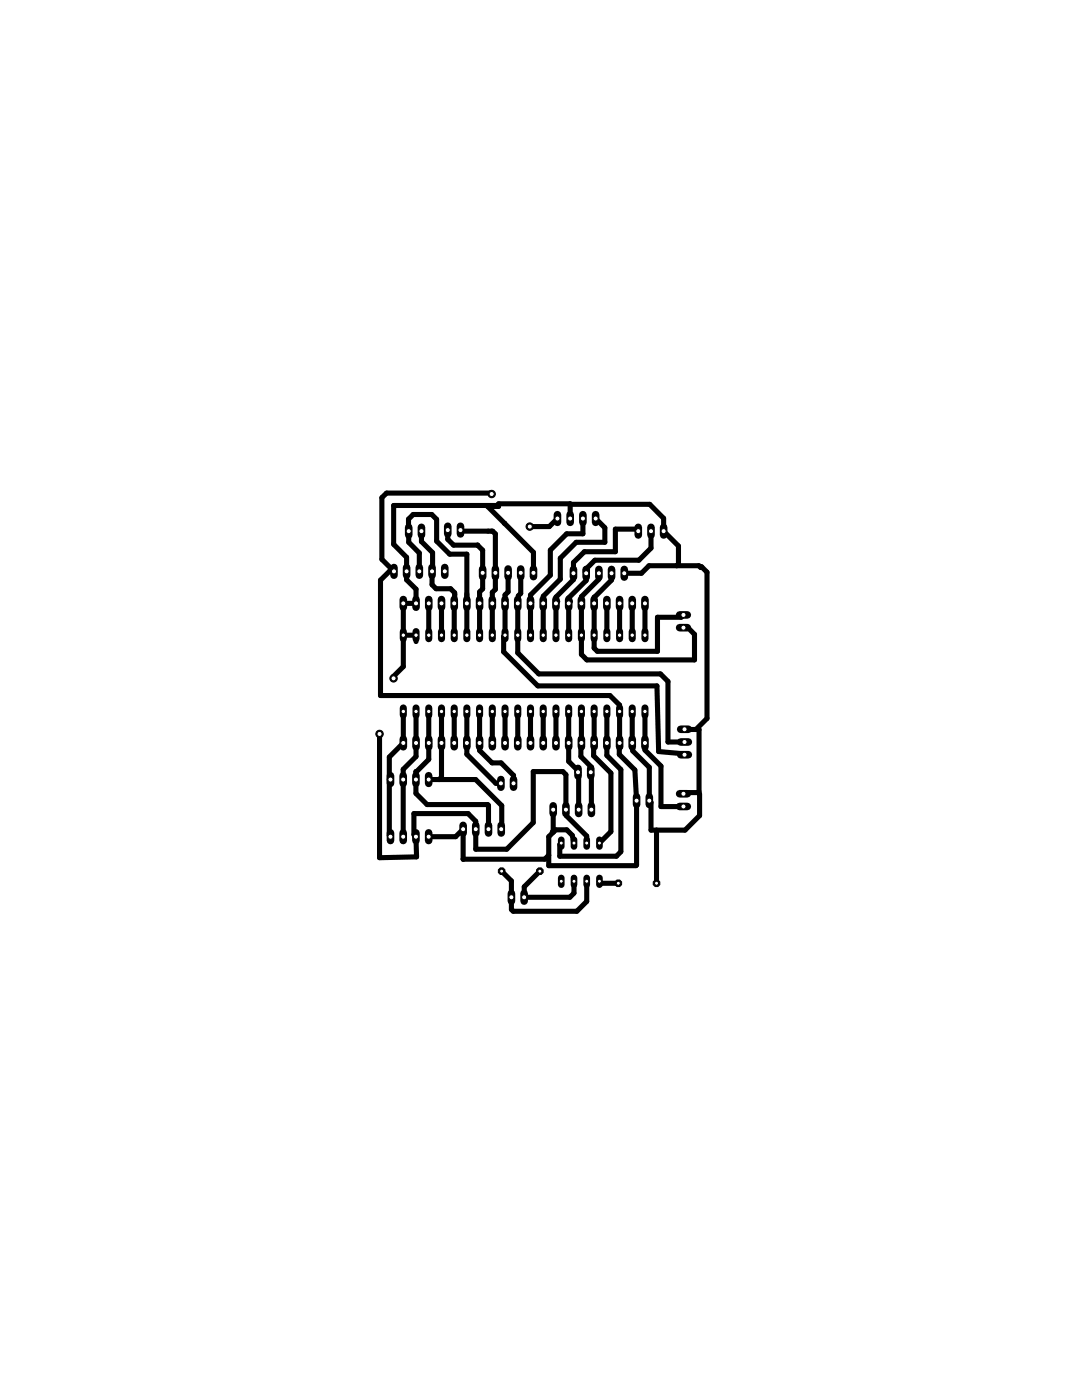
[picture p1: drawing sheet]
<svg xmlns="http://www.w3.org/2000/svg" width="216mm" height="279mm" viewBox="0 0 216 279" stroke-linecap="round" stroke-linejoin="round" font-family="sans-serif">
<g fill="none" stroke="#000" stroke-width="1">
<path d="M98.1 98.6l-.2-.2h-20.8l-.9 .9v12.3l2.4 2.4h-.9l-1.8 1.8v23h45.8l1.9 1.9v9.9l3.1 3.1 .3 6.1v12.8l-.1 .2h-17.4v-5.8l1.4-1.4h2.2l1.1 1.1 .3 1.6M83.7 114v-3.6l-2.1-2.2-.1-4.6 .9-.9h3.7l1 1v4.3l2.6 2.6h3.5v16.2M84.1 106v2.1l2.2 2.2-.1 6.4 .8 .8h2.9l.8 .8v2l-.1 .1M89.3 105.8v1.8l1.2 1.2h4.8M90.6 119.1v7.7M91.9 105.8l.2 .2h6.2l.5 .6v11l-.6 .6v8.6M95.3 108.8l1 1v7.7l-.6 .6v8.7M95.3 108.8h.1M99.5 100.9h-21v7.7l2.6 2.6v4.5l1.9 1.9v2.8h-2.5v12.6l-2 2v.4M101.4 114.3v3.8l-.6 .6v8.1l-.3 .2v3.1l6.8 6.8h23.8l.3 13.1 5 .4 .2 .2M103.9 114.3v4.1l-.5 .5-.1 1.5v9.9l4.2 4.2h24.3l1.5 1.5v12.1h3.3M111.2 103.5l-1.6 1.6h-3.9"/>
<path d="M113.8 103.5v-3h-14.3v.6h-2.2l9.1 9.1v4.1M113.8 100.6h15.8l2.8 2.8v2.6l3 3v3.5l-.4 .4M116.3 103.5v3h-3.2l-3.3 3.3v5l-3.9 3.9v8.1M118.6 119.1v10.2l.6 .7h12v-6.8h4.7l.5-.5M118.9 103.5l1.8 1.8v2.9h-5.7l-3.2 3.2v4.2l-3.4 3.4v7.8M119.5 114.4v1.2l-3.5 3.5v11.5l1.1 1.1h21.5v-5.1l-1.3-1.3h-.9M122 114.4v1.4l-3.4 3.5M124.6 114.4h3.4l1.5-1.5h10l.3 .4 .2-.2 1.1 1.1v29.2l-2.2 2.2M127.4 106l-.4-.4h-4.2v4.5h-6.2l-2.2 2.2v3.4l-3.5 3.5v7.6M129.9 106v3.4l-2.4 2.4h-8.8l-1.9 1.9v.5l.2 .2v1.4l-3.5 3.5v7.5M80.5 126.8h2.5v1.2M85.6 120.4v6.4"/>
<path d="M88.1 120.4v6.4M106.1 120.2l-.2 .2M111.3 120.1l-.4 .3M113.8 120.1l-.3 .3M121.1 120.4v6.4M123.6 120.4v6.4M126.2 120.4v6.4M128.7 120.4v6.4M75.7 146.5v24.7l7.4-.2-.1-4-.4-.4v-4.2h10.8l1.5 1.5v5.6h6.2l5.3-5.3v-10.2h5.9l.6 .6 .1 8.2 4.1 4.1v1.4M77.7 155.6h.4M80.5 155.6h.1M80.5 142v6.3l-2.8 2.8v15.6l.2 .3"/>
<path d="M83 154v4.3l2.2 2.3h12.1l.2 .1v4.8M83 142v9l-2.5 2.5v13.5M83 154h.1M85.5 155.6h9.4l5.2 5.2v4.6l-.1 .1M85.6 142v9.6l-2.6 2.4M85.6 148.3l.1 .1M88.1 142v13.1l-.5 .5M88.1 148.3h.1M90.6 142v6.3M93.2 142v8.5l5.8 5.8h.9M95.7 142v7.8l2.5 2.5h1.8l2.5 2.4v1.6M98.2 142v6.3"/>
<path d="M100.8 142v6.3M103.3 142v6.3M105.9 142v6.3M108.4 142v6.3M110.9 142v6.3M113.5 142v10l2 1.9v7.7M115.1 154.1h.4M116 142l-.1 9 2.1 2.1v8.5M117.9 154.1h.1M118 154.6h.1M118.6 142l-.2 8.8 3.5 3.5v11.7l-2.3 2.3M121.1 142v8.8l2.8 2.8v16.4l-.9 .9h-11.3v-2.3l.3-.3"/>
<path d="M126.2 142l.1 7.9 3.3 3.2v6.7l.3 .3v5.6h6.8l2.9-2.9v-4.3l-.3-.3M128.7 142v7.7l3.2 3.2v8.1h4.5M128.7 148.3l.1 .1M136.6 145.5l2.9 .1v12.4l-.2 .2M137.3 158.2v.1M139.3 158.2h-2.7l-.2 .2M85.5 167h5.4l1.5-1.5v6M92.4 171.5h.1M100.1 173.9l1.9 1.9v5.7l.4 .4h12.7l2-2v-4M107.7 173.9l-3.1 3.1 .1 2.2-.1-.1h9.1l.8-.9v-2.3M109.5 170.7l-.8 .8h-16.3M110.4 161.6v4.3l-.2 .2h.2"/>
<path d="M119.6 175.9l.4 .4h3.4M131 165.7v10.6"/>
</g>
<path d="M80.5 119.7v1.5" fill="none" stroke="#000" stroke-width="1.5"/>
<circle cx="80.5" cy="120.4" r=".51" fill="#fff" stroke="#000" stroke-width=".2"/>
<path d="M83 119.7v1.5" fill="none" stroke="#000" stroke-width="1.5"/>
<circle cx="83" cy="120.4" r=".51" fill="#fff" stroke="#000" stroke-width=".2"/>
<path d="M85.6 119.7v1.5" fill="none" stroke="#000" stroke-width="1.5"/>
<circle cx="85.6" cy="120.4" r=".51" fill="#fff" stroke="#000" stroke-width=".2"/>
<path d="M88.1 119.7v1.5" fill="none" stroke="#000" stroke-width="1.5"/>
<circle cx="88.1" cy="120.4" r=".51" fill="#fff" stroke="#000" stroke-width=".2"/>
<path d="M90.6 119.7v1.5" fill="none" stroke="#000" stroke-width="1.5"/>
<circle cx="90.6" cy="120.4" r=".51" fill="#fff" stroke="#000" stroke-width=".2"/>
<path d="M93.2 119.7v1.5" fill="none" stroke="#000" stroke-width="1.5"/>
<circle cx="93.2" cy="120.4" r=".51" fill="#fff" stroke="#000" stroke-width=".2"/>
<path d="M95.7 119.7v1.5" fill="none" stroke="#000" stroke-width="1.5"/>
<circle cx="95.7" cy="120.4" r=".51" fill="#fff" stroke="#000" stroke-width=".2"/>
<path d="M98.2 119.7v1.5" fill="none" stroke="#000" stroke-width="1.5"/>
<circle cx="98.2" cy="120.4" r=".51" fill="#fff" stroke="#000" stroke-width=".2"/>
<path d="M100.8 119.7v1.5" fill="none" stroke="#000" stroke-width="1.5"/>
<circle cx="100.8" cy="120.4" r=".51" fill="#fff" stroke="#000" stroke-width=".2"/>
<path d="M103.3 119.7v1.5" fill="none" stroke="#000" stroke-width="1.5"/>
<circle cx="103.3" cy="120.4" r=".51" fill="#fff" stroke="#000" stroke-width=".2"/>
<path d="M105.9 119.7v1.5" fill="none" stroke="#000" stroke-width="1.5"/>
<circle cx="105.9" cy="120.4" r=".51" fill="#fff" stroke="#000" stroke-width=".2"/>
<path d="M108.4 119.7v1.5" fill="none" stroke="#000" stroke-width="1.5"/>
<circle cx="108.4" cy="120.4" r=".51" fill="#fff" stroke="#000" stroke-width=".2"/>
<path d="M110.9 119.7v1.5" fill="none" stroke="#000" stroke-width="1.5"/>
<circle cx="110.9" cy="120.4" r=".51" fill="#fff" stroke="#000" stroke-width=".2"/>
<path d="M113.5 119.7v1.5" fill="none" stroke="#000" stroke-width="1.5"/>
<circle cx="113.5" cy="120.4" r=".51" fill="#fff" stroke="#000" stroke-width=".2"/>
<path d="M116 119.7v1.5" fill="none" stroke="#000" stroke-width="1.5"/>
<circle cx="116" cy="120.4" r=".51" fill="#fff" stroke="#000" stroke-width=".2"/>
<path d="M118.6 119.7v1.5" fill="none" stroke="#000" stroke-width="1.5"/>
<circle cx="118.6" cy="120.4" r=".51" fill="#fff" stroke="#000" stroke-width=".2"/>
<path d="M121.1 119.7v1.5" fill="none" stroke="#000" stroke-width="1.5"/>
<circle cx="121.1" cy="120.4" r=".51" fill="#fff" stroke="#000" stroke-width=".2"/>
<path d="M123.6 119.7v1.5" fill="none" stroke="#000" stroke-width="1.5"/>
<circle cx="123.6" cy="120.4" r=".51" fill="#fff" stroke="#000" stroke-width=".2"/>
<path d="M126.2 119.7v1.5" fill="none" stroke="#000" stroke-width="1.5"/>
<circle cx="126.2" cy="120.4" r=".51" fill="#fff" stroke="#000" stroke-width=".2"/>
<path d="M128.7 119.7v1.5" fill="none" stroke="#000" stroke-width="1.5"/>
<circle cx="128.7" cy="120.4" r=".51" fill="#fff" stroke="#000" stroke-width=".2"/>
<path d="M80.5 141.3v1.4" fill="none" stroke="#000" stroke-width="1.4"/>
<circle cx="80.5" cy="142" r=".44" fill="#fff" stroke="#000" stroke-width=".2"/>
<path d="M83 141.3v1.4" fill="none" stroke="#000" stroke-width="1.4"/>
<circle cx="83" cy="142" r=".44" fill="#fff" stroke="#000" stroke-width=".2"/>
<path d="M85.6 141.3v1.4" fill="none" stroke="#000" stroke-width="1.4"/>
<circle cx="85.6" cy="142" r=".44" fill="#fff" stroke="#000" stroke-width=".2"/>
<path d="M88.1 141.3v1.4" fill="none" stroke="#000" stroke-width="1.4"/>
<circle cx="88.1" cy="142" r=".44" fill="#fff" stroke="#000" stroke-width=".2"/>
<path d="M90.6 141.3v1.4" fill="none" stroke="#000" stroke-width="1.4"/>
<circle cx="90.6" cy="142" r=".44" fill="#fff" stroke="#000" stroke-width=".2"/>
<path d="M93.2 141.3v1.4" fill="none" stroke="#000" stroke-width="1.4"/>
<circle cx="93.2" cy="142" r=".44" fill="#fff" stroke="#000" stroke-width=".2"/>
<path d="M95.7 141.3v1.4" fill="none" stroke="#000" stroke-width="1.4"/>
<circle cx="95.7" cy="142" r=".44" fill="#fff" stroke="#000" stroke-width=".2"/>
<path d="M98.2 141.3v1.4" fill="none" stroke="#000" stroke-width="1.4"/>
<circle cx="98.2" cy="142" r=".44" fill="#fff" stroke="#000" stroke-width=".2"/>
<path d="M100.8 141.3v1.4" fill="none" stroke="#000" stroke-width="1.4"/>
<circle cx="100.8" cy="142" r=".44" fill="#fff" stroke="#000" stroke-width=".2"/>
<path d="M103.3 141.3v1.4" fill="none" stroke="#000" stroke-width="1.4"/>
<circle cx="103.3" cy="142" r=".44" fill="#fff" stroke="#000" stroke-width=".2"/>
<path d="M105.9 141.3v1.4" fill="none" stroke="#000" stroke-width="1.4"/>
<circle cx="105.9" cy="142" r=".44" fill="#fff" stroke="#000" stroke-width=".2"/>
<path d="M108.4 141.3v1.4" fill="none" stroke="#000" stroke-width="1.4"/>
<circle cx="108.4" cy="142" r=".44" fill="#fff" stroke="#000" stroke-width=".2"/>
<path d="M110.9 141.3v1.4" fill="none" stroke="#000" stroke-width="1.4"/>
<circle cx="110.9" cy="142" r=".44" fill="#fff" stroke="#000" stroke-width=".2"/>
<path d="M113.5 141.3v1.4" fill="none" stroke="#000" stroke-width="1.4"/>
<circle cx="113.5" cy="142" r=".44" fill="#fff" stroke="#000" stroke-width=".2"/>
<path d="M116 141.3v1.4" fill="none" stroke="#000" stroke-width="1.4"/>
<circle cx="116" cy="142" r=".44" fill="#fff" stroke="#000" stroke-width=".2"/>
<path d="M118.6 141.3v1.4" fill="none" stroke="#000" stroke-width="1.4"/>
<circle cx="118.6" cy="142" r=".44" fill="#fff" stroke="#000" stroke-width=".2"/>
<path d="M121.1 141.3v1.4" fill="none" stroke="#000" stroke-width="1.4"/>
<circle cx="121.1" cy="142" r=".44" fill="#fff" stroke="#000" stroke-width=".2"/>
<path d="M123.6 141.3v1.4" fill="none" stroke="#000" stroke-width="1.4"/>
<circle cx="123.6" cy="142" r=".44" fill="#fff" stroke="#000" stroke-width=".2"/>
<path d="M126.2 141.3v1.4" fill="none" stroke="#000" stroke-width="1.4"/>
<circle cx="126.2" cy="142" r=".44" fill="#fff" stroke="#000" stroke-width=".2"/>
<path d="M128.7 141.3v1.4" fill="none" stroke="#000" stroke-width="1.4"/>
<circle cx="128.7" cy="142" r=".44" fill="#fff" stroke="#000" stroke-width=".2"/>
<path d="M80.5 126v1.5" fill="none" stroke="#000" stroke-width="1.4"/>
<circle cx="80.5" cy="126.8" r=".44" fill="#fff" stroke="#000" stroke-width=".2"/>
<path d="M83 126v1.5" fill="none" stroke="#000" stroke-width="1.4"/>
<circle cx="83" cy="126.8" r=".44" fill="#fff" stroke="#000" stroke-width=".2"/>
<path d="M85.6 126v1.5" fill="none" stroke="#000" stroke-width="1.4"/>
<circle cx="85.6" cy="126.8" r=".44" fill="#fff" stroke="#000" stroke-width=".2"/>
<path d="M88.1 126v1.5" fill="none" stroke="#000" stroke-width="1.4"/>
<circle cx="88.1" cy="126.8" r=".44" fill="#fff" stroke="#000" stroke-width=".2"/>
<path d="M90.6 126v1.5" fill="none" stroke="#000" stroke-width="1.4"/>
<circle cx="90.6" cy="126.8" r=".44" fill="#fff" stroke="#000" stroke-width=".2"/>
<path d="M93.2 126v1.5" fill="none" stroke="#000" stroke-width="1.4"/>
<circle cx="93.2" cy="126.8" r=".44" fill="#fff" stroke="#000" stroke-width=".2"/>
<path d="M95.7 126v1.5" fill="none" stroke="#000" stroke-width="1.4"/>
<circle cx="95.7" cy="126.8" r=".44" fill="#fff" stroke="#000" stroke-width=".2"/>
<path d="M98.2 126v1.5" fill="none" stroke="#000" stroke-width="1.4"/>
<circle cx="98.2" cy="126.8" r=".44" fill="#fff" stroke="#000" stroke-width=".2"/>
<path d="M100.8 126v1.5" fill="none" stroke="#000" stroke-width="1.4"/>
<circle cx="100.8" cy="126.8" r=".44" fill="#fff" stroke="#000" stroke-width=".2"/>
<path d="M103.3 126v1.5" fill="none" stroke="#000" stroke-width="1.4"/>
<circle cx="103.3" cy="126.8" r=".44" fill="#fff" stroke="#000" stroke-width=".2"/>
<path d="M105.9 126v1.5" fill="none" stroke="#000" stroke-width="1.4"/>
<circle cx="105.9" cy="126.8" r=".44" fill="#fff" stroke="#000" stroke-width=".2"/>
<path d="M108.4 126v1.5" fill="none" stroke="#000" stroke-width="1.4"/>
<circle cx="108.4" cy="126.8" r=".44" fill="#fff" stroke="#000" stroke-width=".2"/>
<path d="M110.9 126v1.5" fill="none" stroke="#000" stroke-width="1.4"/>
<circle cx="110.9" cy="126.8" r=".44" fill="#fff" stroke="#000" stroke-width=".2"/>
<path d="M113.5 126v1.5" fill="none" stroke="#000" stroke-width="1.4"/>
<circle cx="113.5" cy="126.8" r=".44" fill="#fff" stroke="#000" stroke-width=".2"/>
<path d="M116 126v1.5" fill="none" stroke="#000" stroke-width="1.4"/>
<circle cx="116" cy="126.8" r=".44" fill="#fff" stroke="#000" stroke-width=".2"/>
<path d="M118.6 126v1.5" fill="none" stroke="#000" stroke-width="1.4"/>
<circle cx="118.6" cy="126.8" r=".44" fill="#fff" stroke="#000" stroke-width=".2"/>
<path d="M121.1 126v1.5" fill="none" stroke="#000" stroke-width="1.4"/>
<circle cx="121.1" cy="126.8" r=".44" fill="#fff" stroke="#000" stroke-width=".2"/>
<path d="M123.6 126v1.5" fill="none" stroke="#000" stroke-width="1.4"/>
<circle cx="123.6" cy="126.8" r=".44" fill="#fff" stroke="#000" stroke-width=".2"/>
<path d="M126.2 126v1.5" fill="none" stroke="#000" stroke-width="1.4"/>
<circle cx="126.2" cy="126.8" r=".44" fill="#fff" stroke="#000" stroke-width=".2"/>
<path d="M128.7 126v1.5" fill="none" stroke="#000" stroke-width="1.4"/>
<circle cx="128.7" cy="126.8" r=".44" fill="#fff" stroke="#000" stroke-width=".2"/>
<path d="M80.5 147.5v1.5" fill="none" stroke="#000" stroke-width="1.5"/>
<circle cx="80.5" cy="148.3" r=".51" fill="#fff" stroke="#000" stroke-width=".2"/>
<path d="M83 147.5v1.5" fill="none" stroke="#000" stroke-width="1.5"/>
<circle cx="83" cy="148.3" r=".51" fill="#fff" stroke="#000" stroke-width=".2"/>
<path d="M85.6 147.5v1.5" fill="none" stroke="#000" stroke-width="1.5"/>
<circle cx="85.6" cy="148.3" r=".51" fill="#fff" stroke="#000" stroke-width=".2"/>
<path d="M88.1 147.5v1.5" fill="none" stroke="#000" stroke-width="1.5"/>
<circle cx="88.1" cy="148.3" r=".51" fill="#fff" stroke="#000" stroke-width=".2"/>
<path d="M90.6 147.5v1.5" fill="none" stroke="#000" stroke-width="1.5"/>
<circle cx="90.6" cy="148.3" r=".51" fill="#fff" stroke="#000" stroke-width=".2"/>
<path d="M93.2 147.5v1.5" fill="none" stroke="#000" stroke-width="1.5"/>
<circle cx="93.2" cy="148.3" r=".51" fill="#fff" stroke="#000" stroke-width=".2"/>
<path d="M95.7 147.5v1.5" fill="none" stroke="#000" stroke-width="1.5"/>
<circle cx="95.7" cy="148.3" r=".51" fill="#fff" stroke="#000" stroke-width=".2"/>
<path d="M98.2 147.5v1.5" fill="none" stroke="#000" stroke-width="1.5"/>
<circle cx="98.2" cy="148.3" r=".51" fill="#fff" stroke="#000" stroke-width=".2"/>
<path d="M100.8 147.5v1.5" fill="none" stroke="#000" stroke-width="1.5"/>
<circle cx="100.8" cy="148.3" r=".51" fill="#fff" stroke="#000" stroke-width=".2"/>
<path d="M103.3 147.5v1.5" fill="none" stroke="#000" stroke-width="1.5"/>
<circle cx="103.3" cy="148.3" r=".51" fill="#fff" stroke="#000" stroke-width=".2"/>
<path d="M105.9 147.5v1.5" fill="none" stroke="#000" stroke-width="1.5"/>
<circle cx="105.9" cy="148.3" r=".51" fill="#fff" stroke="#000" stroke-width=".2"/>
<path d="M108.4 147.5v1.5" fill="none" stroke="#000" stroke-width="1.5"/>
<circle cx="108.4" cy="148.3" r=".51" fill="#fff" stroke="#000" stroke-width=".2"/>
<path d="M110.9 147.5v1.5" fill="none" stroke="#000" stroke-width="1.5"/>
<circle cx="110.9" cy="148.3" r=".51" fill="#fff" stroke="#000" stroke-width=".2"/>
<path d="M113.5 147.5v1.5" fill="none" stroke="#000" stroke-width="1.5"/>
<circle cx="113.5" cy="148.3" r=".51" fill="#fff" stroke="#000" stroke-width=".2"/>
<path d="M116 147.5v1.5" fill="none" stroke="#000" stroke-width="1.5"/>
<circle cx="116" cy="148.3" r=".51" fill="#fff" stroke="#000" stroke-width=".2"/>
<path d="M118.6 147.5v1.5" fill="none" stroke="#000" stroke-width="1.5"/>
<circle cx="118.6" cy="148.3" r=".51" fill="#fff" stroke="#000" stroke-width=".2"/>
<path d="M121.1 147.5v1.5" fill="none" stroke="#000" stroke-width="1.5"/>
<circle cx="121.1" cy="148.3" r=".51" fill="#fff" stroke="#000" stroke-width=".2"/>
<path d="M123.6 147.5v1.5" fill="none" stroke="#000" stroke-width="1.5"/>
<circle cx="123.6" cy="148.3" r=".51" fill="#fff" stroke="#000" stroke-width=".2"/>
<path d="M126.2 147.5v1.5" fill="none" stroke="#000" stroke-width="1.5"/>
<circle cx="126.2" cy="148.3" r=".51" fill="#fff" stroke="#000" stroke-width=".2"/>
<path d="M128.7 147.5v1.5" fill="none" stroke="#000" stroke-width="1.5"/>
<circle cx="128.7" cy="148.3" r=".51" fill="#fff" stroke="#000" stroke-width=".2"/>
<path d="M96.3 113.6v1.5" fill="none" stroke="#000" stroke-width="1.5"/>
<circle cx="96.3" cy="114.3" r=".51" fill="#fff" stroke="#000" stroke-width=".2"/>
<path d="M98.8 113.6v1.5" fill="none" stroke="#000" stroke-width="1.5"/>
<circle cx="98.8" cy="114.3" r=".51" fill="#fff" stroke="#000" stroke-width=".2"/>
<path d="M101.4 113.6v1.5" fill="none" stroke="#000" stroke-width="1.5"/>
<circle cx="101.4" cy="114.3" r=".51" fill="#fff" stroke="#000" stroke-width=".2"/>
<path d="M103.9 113.6v1.5" fill="none" stroke="#000" stroke-width="1.5"/>
<circle cx="103.9" cy="114.3" r=".51" fill="#fff" stroke="#000" stroke-width=".2"/>
<path d="M106.4 113.6v1.5" fill="none" stroke="#000" stroke-width="1.5"/>
<circle cx="106.4" cy="114.3" r=".51" fill="#fff" stroke="#000" stroke-width=".2"/>
<path d="M111.2 102.7v1.5" fill="none" stroke="#000" stroke-width="1.5"/>
<circle cx="111.2" cy="103.5" r=".51" fill="#fff" stroke="#000" stroke-width=".2"/>
<path d="M113.8 102.7v1.5" fill="none" stroke="#000" stroke-width="1.5"/>
<circle cx="113.8" cy="103.5" r=".51" fill="#fff" stroke="#000" stroke-width=".2"/>
<path d="M116.3 102.7v1.5" fill="none" stroke="#000" stroke-width="1.5"/>
<circle cx="116.3" cy="103.5" r=".51" fill="#fff" stroke="#000" stroke-width=".2"/>
<path d="M118.9 102.7v1.5" fill="none" stroke="#000" stroke-width="1.5"/>
<circle cx="118.9" cy="103.5" r=".51" fill="#fff" stroke="#000" stroke-width=".2"/>
<path d="M88.8 113.3v1.5" fill="none" stroke="#000" stroke-width="1.5"/>
<circle cx="88.8" cy="114" r=".51" fill="#fff" stroke="#000" stroke-width=".2"/>
<path d="M86.2 113.3v1.5" fill="none" stroke="#000" stroke-width="1.5"/>
<circle cx="86.2" cy="114" r=".51" fill="#fff" stroke="#000" stroke-width=".2"/>
<path d="M83.7 113.3v1.5" fill="none" stroke="#000" stroke-width="1.5"/>
<circle cx="83.7" cy="114" r=".51" fill="#fff" stroke="#000" stroke-width=".2"/>
<path d="M81.1 113.3v1.5" fill="none" stroke="#000" stroke-width="1.5"/>
<circle cx="81.1" cy="114" r=".51" fill="#fff" stroke="#000" stroke-width=".2"/>
<path d="M78.6 113.3v1.5" fill="none" stroke="#000" stroke-width="1.5"/>
<circle cx="78.6" cy="114" r=".51" fill="#fff" stroke="#000" stroke-width=".2"/>
<path d="M99.9 155.6v1.5" fill="none" stroke="#000" stroke-width="1.5"/>
<circle cx="99.9" cy="156.3" r=".51" fill="#fff" stroke="#000" stroke-width=".2"/>
<path d="M102.5 155.6v1.5" fill="none" stroke="#000" stroke-width="1.5"/>
<circle cx="102.5" cy="156.3" r=".51" fill="#fff" stroke="#000" stroke-width=".2"/>
<path d="M85.5 166.2v1.5" fill="none" stroke="#000" stroke-width="1.5"/>
<circle cx="85.5" cy="167" r=".51" fill="#fff" stroke="#000" stroke-width=".2"/>
<path d="M83 166.2v1.5" fill="none" stroke="#000" stroke-width="1.5"/>
<circle cx="83" cy="167" r=".51" fill="#fff" stroke="#000" stroke-width=".2"/>
<path d="M80.5 166.2v1.5" fill="none" stroke="#000" stroke-width="1.5"/>
<circle cx="80.5" cy="167" r=".51" fill="#fff" stroke="#000" stroke-width=".2"/>
<path d="M77.9 166.2v1.5" fill="none" stroke="#000" stroke-width="1.5"/>
<circle cx="77.9" cy="167" r=".51" fill="#fff" stroke="#000" stroke-width=".2"/>
<path d="M114.4 113.6v1.6" fill="none" stroke="#000" stroke-width="1.5"/>
<circle cx="114.4" cy="114.4" r=".51" fill="#fff" stroke="#000" stroke-width=".2"/>
<path d="M117 113.6v1.6" fill="none" stroke="#000" stroke-width="1.5"/>
<circle cx="117" cy="114.4" r=".51" fill="#fff" stroke="#000" stroke-width=".2"/>
<path d="M119.5 113.6v1.6" fill="none" stroke="#000" stroke-width="1.5"/>
<circle cx="119.5" cy="114.4" r=".51" fill="#fff" stroke="#000" stroke-width=".2"/>
<path d="M122 113.6v1.6" fill="none" stroke="#000" stroke-width="1.5"/>
<circle cx="122" cy="114.4" r=".51" fill="#fff" stroke="#000" stroke-width=".2"/>
<path d="M124.6 113.6v1.6" fill="none" stroke="#000" stroke-width="1.5"/>
<circle cx="124.6" cy="114.4" r=".51" fill="#fff" stroke="#000" stroke-width=".2"/>
<path d="M135.8 150.6h1.6" fill="none" stroke="#000" stroke-width="1.5"/>
<circle cx="136.6" cy="150.6" r=".51" fill="#fff" stroke="#000" stroke-width=".2"/>
<path d="M135.8 148.1h1.6" fill="none" stroke="#000" stroke-width="1.5"/>
<circle cx="136.6" cy="148.1" r=".51" fill="#fff" stroke="#000" stroke-width=".2"/>
<path d="M135.8 145.5h1.6" fill="none" stroke="#000" stroke-width="1.5"/>
<circle cx="136.6" cy="145.5" r=".51" fill="#fff" stroke="#000" stroke-width=".2"/>
<path d="M89.3 105v1.6" fill="none" stroke="#000" stroke-width="1.5"/>
<circle cx="89.3" cy="105.8" r=".51" fill="#fff" stroke="#000" stroke-width=".2"/>
<path d="M91.9 105v1.6" fill="none" stroke="#000" stroke-width="1.5"/>
<circle cx="91.9" cy="105.8" r=".51" fill="#fff" stroke="#000" stroke-width=".2"/>
<path d="M127.4 105.2v1.6" fill="none" stroke="#000" stroke-width="1.5"/>
<circle cx="127.4" cy="106" r=".51" fill="#fff" stroke="#000" stroke-width=".2"/>
<path d="M129.9 105.2v1.6" fill="none" stroke="#000" stroke-width="1.5"/>
<circle cx="129.9" cy="106" r=".51" fill="#fff" stroke="#000" stroke-width=".2"/>
<path d="M132.4 105.2v1.6" fill="none" stroke="#000" stroke-width="1.5"/>
<circle cx="132.4" cy="106" r=".51" fill="#fff" stroke="#000" stroke-width=".2"/>
<path d="M119.6 167.6v1.3" fill="none" stroke="#000" stroke-width="1.3"/>
<circle cx="119.6" cy="168.3" r=".4" fill="#fff" stroke="#000" stroke-width=".2"/>
<path d="M117.1 167.6v1.3" fill="none" stroke="#000" stroke-width="1.3"/>
<circle cx="117.1" cy="168.3" r=".4" fill="#fff" stroke="#000" stroke-width=".2"/>
<path d="M114.5 167.6v1.3" fill="none" stroke="#000" stroke-width="1.3"/>
<circle cx="114.5" cy="168.3" r=".4" fill="#fff" stroke="#000" stroke-width=".2"/>
<path d="M112 167.6v1.3" fill="none" stroke="#000" stroke-width="1.3"/>
<circle cx="112" cy="168.3" r=".4" fill="#fff" stroke="#000" stroke-width=".2"/>
<path d="M112 175.2v1.4" fill="none" stroke="#000" stroke-width="1.3"/>
<circle cx="112" cy="175.9" r=".4" fill="#fff" stroke="#000" stroke-width=".2"/>
<path d="M114.5 175.2v1.4" fill="none" stroke="#000" stroke-width="1.3"/>
<circle cx="114.5" cy="175.9" r=".4" fill="#fff" stroke="#000" stroke-width=".2"/>
<path d="M117.1 175.2v1.4" fill="none" stroke="#000" stroke-width="1.3"/>
<circle cx="117.1" cy="175.9" r=".4" fill="#fff" stroke="#000" stroke-width=".2"/>
<path d="M119.6 175.2v1.4" fill="none" stroke="#000" stroke-width="1.3"/>
<circle cx="119.6" cy="175.9" r=".4" fill="#fff" stroke="#000" stroke-width=".2"/>
<path d="M102 178.3v1.5" fill="none" stroke="#000" stroke-width="1.5"/>
<circle cx="102" cy="179.1" r=".51" fill="#fff" stroke="#000" stroke-width=".2"/>
<path d="M104.6 178.3v1.5" fill="none" stroke="#000" stroke-width="1.5"/>
<circle cx="104.6" cy="179.1" r=".51" fill="#fff" stroke="#000" stroke-width=".2"/>
<circle cx="107.7" cy="173.9" r=".71" fill="#000" stroke="#000" stroke-width=".2"/>
<circle cx="107.7" cy="173.9" r=".4" fill="#fff" stroke="#000" stroke-width=".2"/>
<circle cx="100.1" cy="173.9" r=".71" fill="#000" stroke="#000" stroke-width=".2"/>
<circle cx="100.1" cy="173.9" r=".4" fill="#fff" stroke="#000" stroke-width=".2"/>
<circle cx="123.4" cy="176.3" r=".71" fill="#000" stroke="#000" stroke-width=".2"/>
<circle cx="123.4" cy="176.3" r=".4" fill="#fff" stroke="#000" stroke-width=".2"/>
<circle cx="131" cy="176.3" r=".71" fill="#000" stroke="#000" stroke-width=".2"/>
<circle cx="131" cy="176.3" r=".4" fill="#fff" stroke="#000" stroke-width=".2"/>
<path d="M135.6 125.3h1.5" fill="none" stroke="#000" stroke-width="1.5"/>
<circle cx="136.4" cy="125.3" r=".51" fill="#fff" stroke="#000" stroke-width=".2"/>
<path d="M135.6 122.7h1.5" fill="none" stroke="#000" stroke-width="1.5"/>
<circle cx="136.4" cy="122.7" r=".51" fill="#fff" stroke="#000" stroke-width=".2"/>
<path d="M92.4 164.7v1.5" fill="none" stroke="#000" stroke-width="1.5"/>
<circle cx="92.4" cy="165.5" r=".51" fill="#fff" stroke="#000" stroke-width=".2"/>
<path d="M94.9 164.7v1.5" fill="none" stroke="#000" stroke-width="1.5"/>
<circle cx="94.9" cy="165.5" r=".51" fill="#fff" stroke="#000" stroke-width=".2"/>
<path d="M97.5 164.7v1.5" fill="none" stroke="#000" stroke-width="1.5"/>
<circle cx="97.5" cy="165.5" r=".51" fill="#fff" stroke="#000" stroke-width=".2"/>
<path d="M100 164.7v1.5" fill="none" stroke="#000" stroke-width="1.5"/>
<circle cx="100" cy="165.5" r=".51" fill="#fff" stroke="#000" stroke-width=".2"/>
<path d="M110.4 160.8v1.5" fill="none" stroke="#000" stroke-width="1.5"/>
<circle cx="110.4" cy="161.6" r=".51" fill="#fff" stroke="#000" stroke-width=".2"/>
<path d="M112.9 160.8v1.5" fill="none" stroke="#000" stroke-width="1.5"/>
<circle cx="112.9" cy="161.6" r=".51" fill="#fff" stroke="#000" stroke-width=".2"/>
<path d="M115.5 160.8v1.5" fill="none" stroke="#000" stroke-width="1.5"/>
<circle cx="115.5" cy="161.6" r=".51" fill="#fff" stroke="#000" stroke-width=".2"/>
<path d="M118 160.8v1.5" fill="none" stroke="#000" stroke-width="1.5"/>
<circle cx="118" cy="161.6" r=".51" fill="#fff" stroke="#000" stroke-width=".2"/>
<path d="M135.6 161h1.5" fill="none" stroke="#000" stroke-width="1.5"/>
<circle cx="136.4" cy="161" r=".51" fill="#fff" stroke="#000" stroke-width=".2"/>
<path d="M135.6 158.4h1.5" fill="none" stroke="#000" stroke-width="1.5"/>
<circle cx="136.4" cy="158.4" r=".51" fill="#fff" stroke="#000" stroke-width=".2"/>
<path d="M129.6 159v1.5" fill="none" stroke="#000" stroke-width="1.5"/>
<circle cx="129.6" cy="159.8" r=".51" fill="#fff" stroke="#000" stroke-width=".2"/>
<path d="M127 159v1.5" fill="none" stroke="#000" stroke-width="1.5"/>
<circle cx="127" cy="159.8" r=".51" fill="#fff" stroke="#000" stroke-width=".2"/>
<path d="M81.6 105.2v1.6" fill="none" stroke="#000" stroke-width="1.5"/>
<circle cx="81.6" cy="106" r=".51" fill="#fff" stroke="#000" stroke-width=".2"/>
<path d="M84.1 105.2v1.6" fill="none" stroke="#000" stroke-width="1.5"/>
<circle cx="84.1" cy="106" r=".51" fill="#fff" stroke="#000" stroke-width=".2"/>
<path d="M117.9 153.4v1.5" fill="none" stroke="#000" stroke-width="1.5"/>
<circle cx="117.9" cy="154.1" r=".51" fill="#fff" stroke="#000" stroke-width=".2"/>
<path d="M115.3 153.4v1.5" fill="none" stroke="#000" stroke-width="1.5"/>
<circle cx="115.3" cy="154.1" r=".51" fill="#fff" stroke="#000" stroke-width=".2"/>
<path d="M85.5 154.8v1.5" fill="none" stroke="#000" stroke-width="1.5"/>
<circle cx="85.5" cy="155.6" r=".51" fill="#fff" stroke="#000" stroke-width=".2"/>
<path d="M83 154.8v1.5" fill="none" stroke="#000" stroke-width="1.5"/>
<circle cx="83" cy="155.6" r=".51" fill="#fff" stroke="#000" stroke-width=".2"/>
<path d="M80.5 154.8v1.5" fill="none" stroke="#000" stroke-width="1.5"/>
<circle cx="80.5" cy="155.6" r=".51" fill="#fff" stroke="#000" stroke-width=".2"/>
<path d="M77.9 154.8v1.5" fill="none" stroke="#000" stroke-width="1.5"/>
<circle cx="77.9" cy="155.6" r=".51" fill="#fff" stroke="#000" stroke-width=".2"/>
<circle cx="78.5" cy="135.4" r=".74" fill="#000" stroke="#000" stroke-width=".2"/>
<circle cx="78.5" cy="135.4" r=".51" fill="#fff" stroke="#000" stroke-width=".2"/>
<circle cx="75.7" cy="146.5" r=".74" fill="#000" stroke="#000" stroke-width=".2"/>
<circle cx="75.7" cy="146.5" r=".51" fill="#fff" stroke="#000" stroke-width=".2"/>
<circle cx="98.1" cy="98.6" r=".74" fill="#000" stroke="#000" stroke-width=".2"/>
<circle cx="98.1" cy="98.6" r=".51" fill="#fff" stroke="#000" stroke-width=".2"/>
<circle cx="105.7" cy="105.1" r=".74" fill="#000" stroke="#000" stroke-width=".2"/>
<circle cx="105.7" cy="105.1" r=".51" fill="#fff" stroke="#000" stroke-width=".2"/>
</svg>
